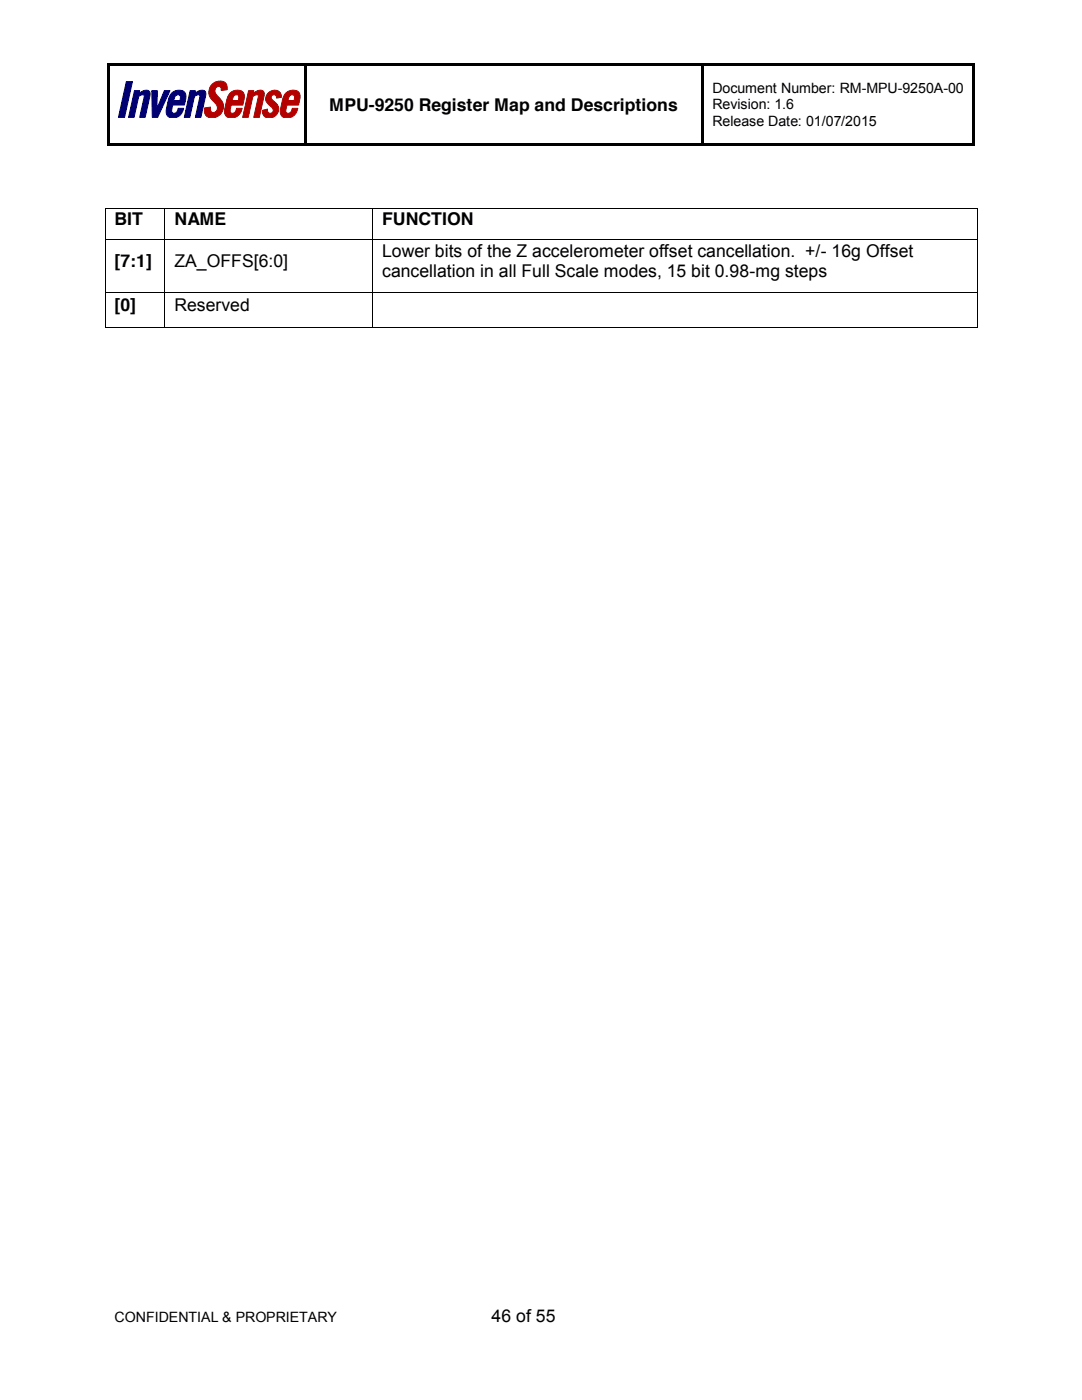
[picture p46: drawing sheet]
<svg xmlns="http://www.w3.org/2000/svg" width="216mm" height="279mm" viewBox="0 0 216 279" stroke-linecap="round" stroke-linejoin="round" font-family="sans-serif">
<defs><g id="words">
<g font-size="3.5">
<text x="65.7" y="22.1">MPU-9250 Register Map and Descriptions</text>
<text x="22.9" y="44.8">BIT</text>
<text x="34.8" y="44.8">NAME</text>
<text x="76.3" y="44.8">FUNCTION</text>
<text x="22.9" y="53.2">[7:1]</text>
<text x="34.8" y="53.3">ZA_OFFS[6:0]</text>
<text x="76.3" y="51.2">Lower bits of the Z accelerometer offset cancellation. +/- 16g Offset</text>
<text x="76.3" y="55.3">cancellation in all Full Scale modes, 15 bit 0.98-mg steps</text>
<text x="22.9" y="62">[0]</text>
<text x="34.8" y="62.1">Reserved</text>
<text x="98.1" y="263.8">46 of 55</text>
</g>
<g font-size="2.8">
<text x="142.1" y="18.6">Document Number: RM-MPU-9250A-00</text>
<text x="142.1" y="21.8">Revision: 1.6</text>
<text x="142.1" y="25.1">Release Date: 01/07/2015</text>
<text x="22.9" y="263.8">CONFIDENTIAL &amp; PROPRIETARY</text>
</g>
</g></defs>
<g fill="#000">
<path d="M21.4 12.7h.5v.6h-.5z" fill-rule="evenodd"/>
<path d="M21.4 12.7h.5v.5h-.5z" fill-rule="evenodd"/>
<path d="M21.9 12.7h38.7v.5h-38.7z" fill-rule="evenodd"/>
<path d="M60.6 13.2l.5 .1z" fill-rule="evenodd"/>
<path d="M60.6 12.7h.5v.5h-.5z" fill-rule="evenodd"/>
<path d="M61.1 12.7h78.9v.5h-78.9z" fill-rule="evenodd"/>
<path d="M140 13.2l.5 .1z" fill-rule="evenodd"/>
<path d="M140 12.7h.5v.5h-.5z" fill-rule="evenodd"/>
<path d="M140.5 12.7h53.5v.5h-53.5z" fill-rule="evenodd"/>
<path d="M194 12.7h.5v.6h-.5z" fill-rule="evenodd"/>
<path d="M194 12.7h.5v.5h-.5z" fill-rule="evenodd"/>
<path d="M21.4 13.3h.5v15.3h-.5z" fill-rule="evenodd"/>
<path d="M21.4 28.6h.5v.5h-.5z" fill-rule="evenodd"/>
<path d="M21.4 28.6h.5v.5h-.5z" fill-rule="evenodd"/>
<path d="M21.9 28.6h38.7v.5h-38.7z" fill-rule="evenodd"/>
<path d="M60.6 13.3h.5v15.3h-.5z" fill-rule="evenodd"/>
<path d="M60.6 28.6h.5v.5h-.5z" fill-rule="evenodd"/>
<path d="M61.1 28.6h78.9v.5h-78.9z" fill-rule="evenodd"/>
<path d="M140 13.3h.5v15.3h-.5z" fill-rule="evenodd"/>
<path d="M140 28.6h.5v.5h-.5z" fill-rule="evenodd"/>
<path d="M140.5 28.6h53.5v.5h-53.5z" fill-rule="evenodd"/>
<path d="M194 13.3h.5v15.3h-.5z" fill-rule="evenodd"/>
<path d="M194 28.6h.5v.5h-.5z" fill-rule="evenodd"/>
<path d="M194 28.6h.5v.5h-.5z" fill-rule="evenodd"/>
<path d="M20.9 41.5h.1v.1h-.1z" fill-rule="evenodd"/>
<path d="M20.9 41.5h.1v.1h-.1z" fill-rule="evenodd"/>
<path d="M20.9 47.8h.1v.2h-.1z" fill-rule="evenodd"/>
<path d="M20.9 58.2h.1v.2h-.1z" fill-rule="evenodd"/>
<path d="M32.8 41.5h.2v.1h-.2z" fill-rule="evenodd"/>
<path d="M32.8 47.8h.2v.2h-.2z" fill-rule="evenodd"/>
<path d="M32.8 58.2h.2v.2h-.2z" fill-rule="evenodd"/>
<path d="M74.3 41.5h.1v.1h-.1z" fill-rule="evenodd"/>
<path d="M74.3 47.8h.1v.2h-.1z" fill-rule="evenodd"/>
<path d="M74.3 58.2h.1v.2h-.1z" fill-rule="evenodd"/>
<path d="M194.9 41.5h.2v.1h-.2z" fill-rule="evenodd"/>
<path d="M194.9 41.5h.2v.1h-.2z" fill-rule="evenodd"/>
<path d="M194.9 47.8h.2v.2h-.2z" fill-rule="evenodd"/>
<path d="M194.9 58.2h.2v.2h-.2z" fill-rule="evenodd"/>
<path d="M20.9 65.4h.1v.1h-.1z" fill-rule="evenodd"/>
<path d="M20.9 65.4h.1v.1h-.1z" fill-rule="evenodd"/>
<path d="M32.8 65.4h.2v.1h-.2z" fill-rule="evenodd"/>
<path d="M74.3 65.4h.1v.1h-.1z" fill-rule="evenodd"/>
<path d="M194.9 65.4h.2v.1h-.2z" fill-rule="evenodd"/>
<path d="M194.9 65.4h.2v.1h-.2z" fill-rule="evenodd"/>
</g>
<g fill="#000073" stroke="#000073" stroke-width=".2">
<path d="M25.2 16.3h1.2l-1.5 7.1h-1.3z" fill-rule="evenodd"/>
<path d="M26.8 18.1h1.1l-.1 .5a1.57 1.57 0 0 1 2.1-.3v.8l-.9 4.3h-1.1l.9-4.1v-.3l-.3-.1-.8 .3-.9 4.2h-1.1z" fill-rule="evenodd"/>
<path d="M30.3 18.1h1.1l-.1 3.6 1.5-3.6h1.1l-2.4 5.3h-1.1z" fill-rule="evenodd"/>
<path d="M35 19.1l-.3 1h1.2l.1-.3a.57 .57 0 0 0-.2-.8 .57 .57 0 0 0-.8 .1zM34.3 18.6a1.74 1.74 0 0 1 2.7 .1l.1 1-.3 1.3h-2.3l-.2 .7a.61 .61 0 0 0 .4 .9 .61 .61 0 0 0 .7-.6l.1-.4h1.2a1.99 1.99 0 0 1-1.3 1.8 1.99 1.99 0 0 1-2.1-.4l-.1-.7v-.8l.6-2.2z" fill-rule="evenodd"/>
<path d="M37.9 18.1h1.1l-.1 .5a1.56 1.56 0 0 1 2.1-.3l.1 .6-1 4.5h-1.1l.9-4.1v-.3l-.3-.1-.8 .3-.9 4.2h-1.1z" fill-rule="evenodd"/>
</g>
<g fill="#b50000" stroke="#b50000" stroke-width=".2">
<path d="M42.4 16.8a1.86 1.86 0 0 1 2.8 .1l.1 1-1.2 .1a.64 .64 0 0 0-.5-.8 .64 .64 0 0 0-.7 .8 2.73 2.73 0 0 0 1.1 1.9 2.18 2.18 0 0 1 0 2.9 2.18 2.18 0 0 1-2.9 .2l-.3-.6v-.9l1.2-.1a.74 .74 0 0 0 .6 1.1 .74 .74 0 0 0 .8-.9 5.9 5.9 0 0 0-1.5-2.3 2.2 2.2 0 0 1 .5-2.5z" fill-rule="evenodd"/>
<path d="M46.7 19.1l-.4 1h1.3v-.3a.57 .57 0 0 0-.1-.8 .57 .57 0 0 0-.8 .1zM45.9 18.6a1.74 1.74 0 0 1 2.8 .1v1l-.2 1.3h-2.4l-.1 .7a.61 .61 0 0 0 .3 .9 .61 .61 0 0 0 .8-.6l.1-.4h1.1a1.99 1.99 0 0 1-1.2 1.8 1.99 1.99 0 0 1-2.1-.4l-.2-.7 .1-.8 .5-2.2z" fill-rule="evenodd"/>
<path d="M49.6 18.1h1l-.1 .5a1.57 1.57 0 0 1 2.1-.3l.1 .8-1 4.3h-1.1l.9-4.1v-.3l-.3-.1-.8 .3-.9 4.2h-1.1z" fill-rule="evenodd"/>
<path d="M53.5 18.6a1.47 1.47 0 0 1 1.5-.6 1.47 1.47 0 0 1 1.1 1.1v.3l-.9 .2a.57 .57 0 0 0-.5-.7 .57 .57 0 0 0-.6 .4 .57 .57 0 0 0 .3 .7l.2 .1a1.75 1.75 0 0 1 .6 2.7 1.75 1.75 0 0 1-2.7 0l-.1-.8 1-.2a.63 .63 0 0 0 .4 .8 .63 .63 0 0 0 .7-.4 .63 .63 0 0 0-.3-.8l-.3-.3a1.58 1.58 0 0 1-.4-2.5z" fill-rule="evenodd"/>
<path d="M57.8 19.1l-.4 1h1.3v-.3a.57 .57 0 0 0-.1-.8 .57 .57 0 0 0-.8 .1zM57.1 18.6a1.72 1.72 0 0 1 2.7 .1l.1 .7-.3 1.6h-2.4l-.1 .7a.61 .61 0 0 0 .4 .9 .61 .61 0 0 0 .7-.6l.1-.4h1.1a1.99 1.99 0 0 1-1.2 1.8 1.99 1.99 0 0 1-2.1-.4l-.2-.9 .5-2.1 .3-1z" fill-rule="evenodd"/>
</g>
<g fill="none" stroke="#000" stroke-width=".2">
<path d="M21 41.6v6.2M21 48v10.2M21 58.4v7M21 41.5h11.8M21 47.9h11.8M21 58.3h11.8M32.9 41.6v6.2M32.9 48v10.2M32.9 58.4v7M33 41.5h41.3M33 47.9h41.3M33 58.3h41.3"/>
<path d="M74.4 41.6v6.2M74.4 48v10.2M74.4 58.4v7M74.4 41.5h120.5M74.4 47.9h120.5M74.4 58.3h120.5M195 41.6v6.2M195 48v10.2M195 58.4v7M21 65.5h11.8M33 65.5h41.3M74.4 65.5h120.5"/>
</g>
<use href="#words"/>
</svg>
